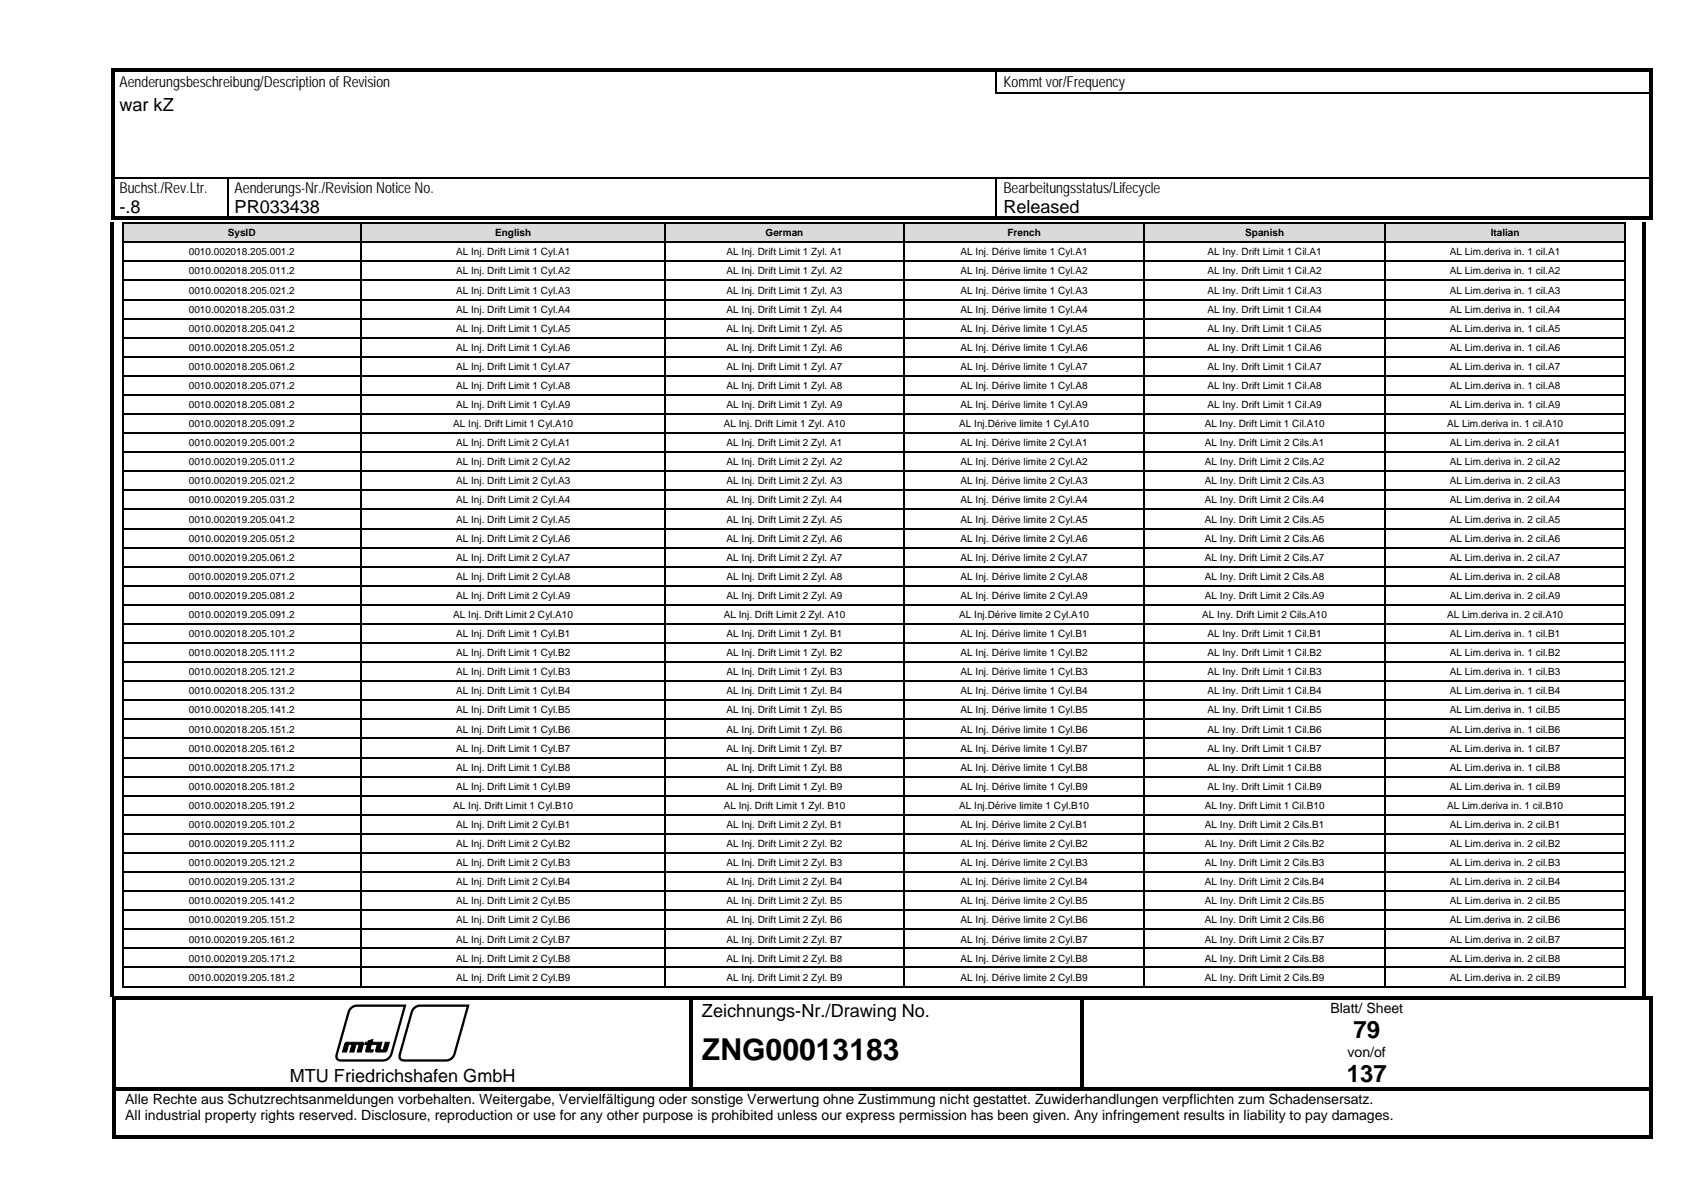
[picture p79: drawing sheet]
<svg xmlns="http://www.w3.org/2000/svg" width="297mm" height="210mm" viewBox="0 0 297 210" stroke-linecap="round" stroke-linejoin="round" font-family="sans-serif">
<defs><g id="words">
<text font-size="5.3" x="123.3" y="186.2">ZNG00013183</text>
<g font-size="4.2">
<text x="237.7" y="182.4">79</text>
<text x="236.5" y="190.1">137</text>
</g>
<g font-size="3.2">
<text x="21" y="19.5">war kZ</text>
<text x="21" y="37.4">-.8</text>
<text x="41.2" y="37.4">PR033438</text>
<text x="176.2" y="37.4">Released</text>
<text x="123.3" y="178.5">Zeichnungs-Nr./Drawing No.</text>
<text x="50.9" y="190">MTU Friedrichshafen GmbH</text>
</g>
<g font-size="2.6">
<text x="21" y="15.3">Aenderungsbeschreibung/Descriptionof Revision</text>
<text x="176.2" y="15.3">Kommt vor/Frequency</text>
<text x="21" y="33.9">Buchst./Rev.Ltr.</text>
<text x="41.2" y="33.9">Aenderungs-Nr./RevisionNotice No.</text>
<text x="176.2" y="33.9">Bearbeitungsstatus/Lifecycle</text>
</g>
<g font-size="2.5">
<text x="233.7" y="177.8">Blatt/ Sheet</text>
<text x="236.7" y="185.5">von/of</text>
<text x="22" y="193.8">Alle Rechte aus Schutzrechtsanmeldungen vorbehalten. Weitergabe, Vervielfältigung oder sonstige Verwertung ohne Zustimmung nicht gestattet. Zuwiderhandlungen verpflichten zum Schadensersatz.</text>
<text x="22" y="196.6">All industrial property rights reserved. Disclosure, reproduction or use for any other purpose is prohibited unless our express permission has been given. Any infringement results in liability to pay damages.</text>
</g>
<g font-size="1.8">
<text x="40" y="41.5">SysID</text>
<text x="87" y="41.5">English</text>
<text x="134.5" y="41.5">German</text>
<text x="177" y="41.5">French</text>
<text x="218.7" y="41.5">Spanish</text>
<text x="261.8" y="41.5">Italian</text>
<text x="33.2" y="44.9">0010.002018.205.001.2</text>
<text x="80.1" y="44.9">AL Inj. Drift Limit 1 Cyl.A1</text>
<text x="127.6" y="44.9">AL Inj. Drift Limit 1 Zyl. A1</text>
<text x="168.7" y="44.9">AL Inj. Dérive limite 1 Cyl.A1</text>
<text x="212.1" y="44.9">AL Iny. Drift Limit 1 Cil.A1</text>
<text x="254.7" y="44.9">AL Lim.deriva in. 1 cil.A1</text>
<text x="33.2" y="48.2">0010.002018.205.011.2</text>
<text x="33.2" y="51.6">0010.002018.205.021.2</text>
<text x="80.1" y="48.2">AL Inj. Drift Limit 1 Cyl.A2</text>
<text x="80.1" y="51.6">AL Inj. Drift Limit 1 Cyl.A3</text>
<text x="127.6" y="48.2">AL Inj. Drift Limit 1 Zyl. A2</text>
<text x="127.6" y="51.6">AL Inj. Drift Limit 1 Zyl. A3</text>
<text x="168.7" y="48.2">AL Inj. Dérive limite 1 Cyl.A2</text>
<text x="168.7" y="51.6">AL Inj. Dérive limite 1 Cyl.A3</text>
<text x="212.1" y="48.2">AL Iny. Drift Limit 1 Cil.A2</text>
<text x="212.1" y="51.6">AL Iny. Drift Limit 1 Cil.A3</text>
<text x="254.7" y="48.2">AL Lim.deriva in. 1 cil.A2</text>
<text x="254.7" y="51.6">AL Lim.deriva in. 1 cil.A3</text>
<text x="33.2" y="54.9">0010.002018.205.031.2</text>
<text x="33.2" y="58.3">0010.002018.205.041.2</text>
<text x="80.1" y="54.9">AL Inj. Drift Limit 1 Cyl.A4</text>
<text x="80.1" y="58.3">AL Inj. Drift Limit 1 Cyl.A5</text>
<text x="127.6" y="54.9">AL Inj. Drift Limit 1 Zyl. A4</text>
<text x="127.6" y="58.3">AL Inj. Drift Limit 1 Zyl. A5</text>
<text x="168.7" y="54.9">AL Inj. Dérive limite 1 Cyl.A4</text>
<text x="168.7" y="58.3">AL Inj. Dérive limite 1 Cyl.A5</text>
<text x="212.1" y="54.9">AL Iny. Drift Limit 1 Cil.A4</text>
<text x="212.1" y="58.3">AL Iny. Drift Limit 1 Cil.A5</text>
<text x="254.7" y="54.9">AL Lim.deriva in. 1 cil.A4</text>
<text x="254.7" y="58.3">AL Lim.deriva in. 1 cil.A5</text>
<text x="33.2" y="61.6">0010.002018.205.051.2</text>
<text x="33.2" y="65">0010.002018.205.061.2</text>
<text x="80.1" y="61.6">AL Inj. Drift Limit 1 Cyl.A6</text>
<text x="80.1" y="65">AL Inj. Drift Limit 1 Cyl.A7</text>
<text x="127.6" y="61.6">AL Inj. Drift Limit 1 Zyl. A6</text>
<text x="127.6" y="65">AL Inj. Drift Limit 1 Zyl. A7</text>
<text x="168.7" y="61.6">AL Inj. Dérive limite 1 Cyl.A6</text>
<text x="168.7" y="65">AL Inj. Dérive limite 1 Cyl.A7</text>
<text x="212.1" y="61.6">AL Iny. Drift Limit 1 Cil.A6</text>
<text x="212.1" y="65">AL Iny. Drift Limit 1 Cil.A7</text>
<text x="254.7" y="61.6">AL Lim.deriva in. 1 cil.A6</text>
<text x="254.7" y="65">AL Lim.deriva in. 1 cil.A7</text>
<text x="33.2" y="68.3">0010.002018.205.071.2</text>
<text x="33.2" y="71.7">0010.002018.205.081.2</text>
<text x="80.1" y="68.3">AL Inj. Drift Limit 1 Cyl.A8</text>
<text x="80.1" y="71.7">AL Inj. Drift Limit 1 Cyl.A9</text>
<text x="127.6" y="68.3">AL Inj. Drift Limit 1 Zyl. A8</text>
<text x="127.6" y="71.7">AL Inj. Drift Limit 1 Zyl. A9</text>
<text x="168.7" y="68.3">AL Inj. Dérive limite 1 Cyl.A8</text>
<text x="168.7" y="71.7">AL Inj. Dérive limite 1 Cyl.A9</text>
<text x="212.1" y="68.3">AL Iny. Drift Limit 1 Cil.A8</text>
<text x="212.1" y="71.7">AL Iny. Drift Limit 1 Cil.A9</text>
<text x="254.7" y="68.3">AL Lim.deriva in. 1 cil.A8</text>
<text x="254.7" y="71.7">AL Lim.deriva in. 1 cil.A9</text>
<text x="33.2" y="75">0010.002018.205.091.2</text>
<text x="79.6" y="75">AL Inj. Drift Limit 1 Cyl.A10</text>
<text x="127.1" y="75">AL Inj. Drift Limit 1 Zyl. A10</text>
<text x="168.5" y="75">AL Inj.Dérive limite 1 Cyl.A10</text>
<text x="211.6" y="75">AL Iny. Drift Limit 1 Cil.A10</text>
<text x="254.2" y="75">AL Lim.deriva in. 1 cil.A10</text>
<text x="33.2" y="78.4">0010.002019.205.001.2</text>
<text x="33.2" y="81.7">0010.002019.205.011.2</text>
<text x="80.1" y="78.4">AL Inj. Drift Limit 2 Cyl.A1</text>
<text x="80.1" y="81.7">AL Inj. Drift Limit 2 Cyl.A2</text>
<text x="127.6" y="78.4">AL Inj. Drift Limit 2 Zyl. A1</text>
<text x="127.6" y="81.7">AL Inj. Drift Limit 2 Zyl. A2</text>
<text x="168.7" y="78.4">AL Inj. Dérive limite 2 Cyl.A1</text>
<text x="168.7" y="81.7">AL Inj. Dérive limite 2 Cyl.A2</text>
<text x="211.6" y="78.4">AL Iny. Drift Limit 2 Cils.A1</text>
<text x="211.6" y="81.7">AL Iny. Drift Limit 2 Cils.A2</text>
<text x="254.7" y="78.4">AL Lim.deriva in. 2 cil.A1</text>
<text x="254.7" y="81.7">AL Lim.deriva in. 2 cil.A2</text>
<text x="33.2" y="85.1">0010.002019.205.021.2</text>
<text x="33.2" y="88.4">0010.002019.205.031.2</text>
<text x="80.1" y="85.1">AL Inj. Drift Limit 2 Cyl.A3</text>
<text x="80.1" y="88.4">AL Inj. Drift Limit 2 Cyl.A4</text>
<text x="127.6" y="85.1">AL Inj. Drift Limit 2 Zyl. A3</text>
<text x="127.6" y="88.4">AL Inj. Drift Limit 2 Zyl. A4</text>
<text x="168.7" y="85.1">AL Inj. Dérive limite 2 Cyl.A3</text>
<text x="168.7" y="88.4">AL Inj. Dérive limite 2 Cyl.A4</text>
<text x="211.6" y="85.1">AL Iny. Drift Limit 2 Cils.A3</text>
<text x="211.6" y="88.4">AL Iny. Drift Limit 2 Cils.A4</text>
<text x="254.7" y="85.1">AL Lim.deriva in. 2 cil.A3</text>
<text x="254.7" y="88.4">AL Lim.deriva in. 2 cil.A4</text>
<text x="33.2" y="91.8">0010.002019.205.041.2</text>
<text x="33.2" y="95.1">0010.002019.205.051.2</text>
<text x="80.1" y="91.8">AL Inj. Drift Limit 2 Cyl.A5</text>
<text x="80.1" y="95.1">AL Inj. Drift Limit 2 Cyl.A6</text>
<text x="127.6" y="91.8">AL Inj. Drift Limit 2 Zyl. A5</text>
<text x="127.6" y="95.1">AL Inj. Drift Limit 2 Zyl. A6</text>
<text x="168.7" y="91.8">AL Inj. Dérive limite 2 Cyl.A5</text>
<text x="168.7" y="95.1">AL Inj. Dérive limite 2 Cyl.A6</text>
<text x="211.6" y="91.8">AL Iny. Drift Limit 2 Cils.A5</text>
<text x="211.6" y="95.1">AL Iny. Drift Limit 2 Cils.A6</text>
<text x="254.7" y="91.8">AL Lim.deriva in. 2 cil.A5</text>
<text x="254.7" y="95.1">AL Lim.deriva in. 2 cil.A6</text>
<text x="33.2" y="98.5">0010.002019.205.061.2</text>
<text x="33.2" y="101.8">0010.002019.205.071.2</text>
<text x="80.1" y="98.5">AL Inj. Drift Limit 2 Cyl.A7</text>
<text x="80.1" y="101.8">AL Inj. Drift Limit 2 Cyl.A8</text>
<text x="127.6" y="98.5">AL Inj. Drift Limit 2 Zyl. A7</text>
<text x="127.6" y="101.8">AL Inj. Drift Limit 2 Zyl. A8</text>
<text x="168.7" y="98.5">AL Inj. Dérive limite 2 Cyl.A7</text>
<text x="168.7" y="101.8">AL Inj. Dérive limite 2 Cyl.A8</text>
<text x="211.6" y="98.5">AL Iny. Drift Limit 2 Cils.A7</text>
<text x="211.6" y="101.8">AL Iny. Drift Limit 2 Cils.A8</text>
<text x="254.7" y="98.5">AL Lim.deriva in. 2 cil.A7</text>
<text x="254.7" y="101.8">AL Lim.deriva in. 2 cil.A8</text>
<text x="33.2" y="105.2">0010.002019.205.081.2</text>
<text x="80.1" y="105.2">AL Inj. Drift Limit 2 Cyl.A9</text>
<text x="127.6" y="105.2">AL Inj. Drift Limit 2 Zyl. A9</text>
<text x="168.7" y="105.2">AL Inj. Dérive limite 2 Cyl.A9</text>
<text x="211.6" y="105.2">AL Iny. Drift Limit 2 Cils.A9</text>
<text x="254.7" y="105.2">AL Lim.deriva in. 2 cil.A9</text>
<text x="33.2" y="108.5">0010.002019.205.091.2</text>
<text x="33.2" y="111.9">0010.002018.205.101.2</text>
<text x="79.6" y="108.5">AL Inj. Drift Limit 2 Cyl.A10</text>
<text x="80.1" y="111.9">AL Inj. Drift Limit 1 Cyl.B1</text>
<text x="127.1" y="108.5">AL Inj. Drift Limit 2 Zyl. A10</text>
<text x="127.6" y="111.9">AL Inj. Drift Limit 1 Zyl. B1</text>
<text x="168.5" y="108.5">AL Inj.Dérive limite 2 Cyl.A10</text>
<text x="168.7" y="111.9">AL Inj. Dérive limite 1 Cyl.B1</text>
<text x="211.2" y="108.5">AL Iny. Drift Limit 2 Cils.A10</text>
<text x="212.1" y="111.9">AL Iny. Drift Limit 1 Cil.B1</text>
<text x="254.2" y="108.5">AL Lim.deriva in. 2 cil.A10</text>
<text x="254.7" y="111.9">AL Lim.deriva in. 1 cil.B1</text>
<text x="33.2" y="115.2">0010.002018.205.111.2</text>
<text x="33.2" y="118.6">0010.002018.205.121.2</text>
<text x="80.1" y="115.2">AL Inj. Drift Limit 1 Cyl.B2</text>
<text x="80.1" y="118.6">AL Inj. Drift Limit 1 Cyl.B3</text>
<text x="127.6" y="115.2">AL Inj. Drift Limit 1 Zyl. B2</text>
<text x="127.6" y="118.6">AL Inj. Drift Limit 1 Zyl. B3</text>
<text x="168.7" y="115.2">AL Inj. Dérive limite 1 Cyl.B2</text>
<text x="168.7" y="118.6">AL Inj. Dérive limite 1 Cyl.B3</text>
<text x="212.1" y="115.2">AL Iny. Drift Limit 1 Cil.B2</text>
<text x="212.1" y="118.6">AL Iny. Drift Limit 1 Cil.B3</text>
<text x="254.7" y="115.2">AL Lim.deriva in. 1 cil.B2</text>
<text x="254.7" y="118.6">AL Lim.deriva in. 1 cil.B3</text>
<text x="33.2" y="121.9">0010.002018.205.131.2</text>
<text x="33.2" y="125.3">0010.002018.205.141.2</text>
<text x="80.1" y="121.9">AL Inj. Drift Limit 1 Cyl.B4</text>
<text x="80.1" y="125.3">AL Inj. Drift Limit 1 Cyl.B5</text>
<text x="127.6" y="121.9">AL Inj. Drift Limit 1 Zyl. B4</text>
<text x="127.6" y="125.3">AL Inj. Drift Limit 1 Zyl. B5</text>
<text x="168.7" y="121.9">AL Inj. Dérive limite 1 Cyl.B4</text>
<text x="168.7" y="125.3">AL Inj. Dérive limite 1 Cyl.B5</text>
<text x="212.1" y="121.9">AL Iny. Drift Limit 1 Cil.B4</text>
<text x="212.1" y="125.3">AL Iny. Drift Limit 1 Cil.B5</text>
<text x="254.7" y="121.9">AL Lim.deriva in. 1 cil.B4</text>
<text x="254.7" y="125.3">AL Lim.deriva in. 1 cil.B5</text>
<text x="33.2" y="128.6">0010.002018.205.151.2</text>
<text x="33.2" y="132">0010.002018.205.161.2</text>
<text x="80.1" y="128.6">AL Inj. Drift Limit 1 Cyl.B6</text>
<text x="80.1" y="132">AL Inj. Drift Limit 1 Cyl.B7</text>
<text x="127.6" y="128.6">AL Inj. Drift Limit 1 Zyl. B6</text>
<text x="127.6" y="132">AL Inj. Drift Limit 1 Zyl. B7</text>
<text x="168.7" y="128.6">AL Inj. Dérive limite 1 Cyl.B6</text>
<text x="168.7" y="132">AL Inj. Dérive limite 1 Cyl.B7</text>
<text x="212.1" y="128.6">AL Iny. Drift Limit 1 Cil.B6</text>
<text x="212.1" y="132">AL Iny. Drift Limit 1 Cil.B7</text>
<text x="254.7" y="128.6">AL Lim.deriva in. 1 cil.B6</text>
<text x="254.7" y="132">AL Lim.deriva in. 1 cil.B7</text>
<text x="33.2" y="135.3">0010.002018.205.171.2</text>
<text x="80.1" y="135.3">AL Inj. Drift Limit 1 Cyl.B8</text>
<text x="127.6" y="135.3">AL Inj. Drift Limit 1 Zyl. B8</text>
<text x="168.7" y="135.3">AL Inj. Dérive limite 1 Cyl.B8</text>
<text x="212.1" y="135.3">AL Iny. Drift Limit 1 Cil.B8</text>
<text x="254.7" y="135.3">AL Lim.deriva in. 1 cil.B8</text>
<text x="33.2" y="138.7">0010.002018.205.181.2</text>
<text x="33.2" y="142">0010.002018.205.191.2</text>
<text x="79.6" y="142">AL Inj. Drift Limit 1 Cyl.B10</text>
<text x="80.1" y="138.7">AL Inj. Drift Limit 1 Cyl.B9</text>
<text x="127.1" y="142">AL Inj. Drift Limit 1 Zyl. B10</text>
<text x="127.6" y="138.7">AL Inj. Drift Limit 1 Zyl. B9</text>
<text x="168.5" y="142">AL Inj.Dérive limite 1 Cyl.B10</text>
<text x="168.7" y="138.7">AL Inj. Dérive limite 1 Cyl.B9</text>
<text x="211.6" y="142">AL Iny. Drift Limit 1 Cil.B10</text>
<text x="212.1" y="138.7">AL Iny. Drift Limit 1 Cil.B9</text>
<text x="254.2" y="142">AL Lim.deriva in. 1 cil.B10</text>
<text x="254.7" y="138.7">AL Lim.deriva in. 1 cil.B9</text>
<text x="33.2" y="145.4">0010.002019.205.101.2</text>
<text x="33.2" y="148.7">0010.002019.205.111.2</text>
<text x="80.1" y="145.4">AL Inj. Drift Limit 2 Cyl.B1</text>
<text x="80.1" y="148.7">AL Inj. Drift Limit 2 Cyl.B2</text>
<text x="127.6" y="145.4">AL Inj. Drift Limit 2 Zyl. B1</text>
<text x="127.6" y="148.7">AL Inj. Drift Limit 2 Zyl. B2</text>
<text x="168.7" y="145.4">AL Inj. Dérive limite 2 Cyl.B1</text>
<text x="168.7" y="148.7">AL Inj. Dérive limite 2 Cyl.B2</text>
<text x="211.6" y="145.4">AL Iny. Drift Limit 2 Cils.B1</text>
<text x="211.6" y="148.7">AL Iny. Drift Limit 2 Cils.B2</text>
<text x="254.7" y="145.4">AL Lim.deriva in. 2 cil.B1</text>
<text x="254.7" y="148.7">AL Lim.deriva in. 2 cil.B2</text>
<text x="33.2" y="152.1">0010.002019.205.121.2</text>
<text x="33.2" y="155.4">0010.002019.205.131.2</text>
<text x="80.1" y="152.1">AL Inj. Drift Limit 2 Cyl.B3</text>
<text x="80.1" y="155.4">AL Inj. Drift Limit 2 Cyl.B4</text>
<text x="127.6" y="152.1">AL Inj. Drift Limit 2 Zyl. B3</text>
<text x="127.6" y="155.4">AL Inj. Drift Limit 2 Zyl. B4</text>
<text x="168.7" y="155.4">AL Inj. Dérive limite 2 Cyl.B4</text>
<text x="168.7" y="152.1">AL Inj. Dérive limite 2 Cyl.B3</text>
<text x="211.6" y="155.4">AL Iny. Drift Limit 2 Cils.B4</text>
<text x="211.6" y="152.1">AL Iny. Drift Limit 2 Cils.B3</text>
<text x="254.7" y="155.4">AL Lim.deriva in. 2 cil.B4</text>
<text x="254.7" y="152.1">AL Lim.deriva in. 2 cil.B3</text>
<text x="33.2" y="158.8">0010.002019.205.141.2</text>
<text x="80.1" y="158.8">AL Inj. Drift Limit 2 Cyl.B5</text>
<text x="127.6" y="158.8">AL Inj. Drift Limit 2 Zyl. B5</text>
<text x="168.7" y="158.8">AL Inj. Dérive limite 2 Cyl.B5</text>
<text x="211.6" y="158.8">AL Iny. Drift Limit 2 Cils.B5</text>
<text x="254.7" y="158.8">AL Lim.deriva in. 2 cil.B5</text>
<text x="33.2" y="162.2">0010.002019.205.151.2</text>
<text x="33.2" y="165.5">0010.002019.205.161.2</text>
<text x="80.1" y="162.2">AL Inj. Drift Limit 2 Cyl.B6</text>
<text x="80.1" y="165.5">AL Inj. Drift Limit 2 Cyl.B7</text>
<text x="127.6" y="162.2">AL Inj. Drift Limit 2 Zyl. B6</text>
<text x="127.6" y="165.5">AL Inj. Drift Limit 2 Zyl. B7</text>
<text x="168.7" y="162.2">AL Inj. Dérive limite 2 Cyl.B6</text>
<text x="168.7" y="165.5">AL Inj. Dérive limite 2 Cyl.B7</text>
<text x="211.6" y="162.2">AL Iny. Drift Limit 2 Cils.B6</text>
<text x="211.6" y="165.5">AL Iny. Drift Limit 2 Cils.B7</text>
<text x="254.7" y="162.2">AL Lim.deriva in. 2 cil.B6</text>
<text x="254.7" y="165.5">AL Lim.deriva in. 2 cil.B7</text>
<text x="33.2" y="168.8">0010.002019.205.171.2</text>
<text x="33.2" y="172.2">0010.002019.205.181.2</text>
<text x="80.1" y="168.8">AL Inj. Drift Limit 2 Cyl.B8</text>
<text x="80.1" y="172.2">AL Inj. Drift Limit 2 Cyl.B9</text>
<text x="127.6" y="168.8">AL Inj. Drift Limit 2 Zyl. B8</text>
<text x="127.6" y="172.2">AL Inj. Drift Limit 2 Zyl. B9</text>
<text x="168.7" y="168.8">AL Inj. Dérive limite 2 Cyl.B8</text>
<text x="168.7" y="172.2">AL Inj. Dérive limite 2 Cyl.B9</text>
<text x="211.6" y="168.8">AL Iny. Drift Limit 2 Cils.B8</text>
<text x="211.6" y="172.2">AL Iny. Drift Limit 2 Cils.B9</text>
<text x="254.7" y="168.8">AL Lim.deriva in. 2 cil.B8</text>
<text x="254.7" y="172.2">AL Lim.deriva in. 2 cil.B9</text>
</g>
</g></defs>
<g fill="#000">
<path d="M19.5 12h.6v.5h-.6z" fill-rule="evenodd"/>
<path d="M19.5 12h.6v.5h-.6z" fill-rule="evenodd"/>
<path d="M19.5 12.5h.6v3.7h-.6z" fill-rule="evenodd"/>
<path d="M19.5 16.2h.6v.3h-.6z" fill-rule="evenodd"/>
<path d="M20.1 12h154.8v.5h-154.8z" fill-rule="evenodd"/>
<path d="M174.9 12h.5v.5h-.5z" fill-rule="evenodd"/>
<path d="M175.4 12h24.6v.5h-24.6z" fill-rule="evenodd"/>
<path d="M200 12h.6v.5h-.6z" fill-rule="evenodd"/>
<path d="M200.6 12h89.2v.5h-89.2z" fill-rule="evenodd"/>
<path d="M289.8 12h.5v.5h-.5z" fill-rule="evenodd"/>
<path d="M289.8 12h.5v.5h-.5z" fill-rule="evenodd"/>
<path d="M289.8 12.5h.5v3.7h-.5z" fill-rule="evenodd"/>
<path d="M289.8 16.2h.5v.3h-.5z" fill-rule="evenodd"/>
<path d="M19.5 16.5h.6v3.7h-.6z" fill-rule="evenodd"/>
<path d="M19.5 20.2h.6v3.6h-.6z" fill-rule="evenodd"/>
<path d="M19.5 23.8h.6v3.7h-.6z" fill-rule="evenodd"/>
<path d="M19.5 27.5h.6v3.6h-.6z" fill-rule="evenodd"/>
<path d="M19.5 31.4h.6v3h-.6z" fill-rule="evenodd"/>
<path d="M19.5 34.4h.6v3.7h-.6z" fill-rule="evenodd"/>
<path d="M19.5 38.1h.6v.5h-.6z" fill-rule="evenodd"/>
<path d="M19.5 38.1h.6v.5h-.6z" fill-rule="evenodd"/>
<path d="M20.1 38.1h19.8v.5h-19.8z" fill-rule="evenodd"/>
<path d="M39.9 38.1h.5v.5h-.5z" fill-rule="evenodd"/>
<path d="M40.4 38.1h134.5v.5h-134.5z" fill-rule="evenodd"/>
<path d="M174.9 38.1h.5v.5h-.5z" fill-rule="evenodd"/>
<path d="M175.4 38.1h114.4v.5h-114.4z" fill-rule="evenodd"/>
<path d="M289.8 16.5h.5v3.7h-.5z" fill-rule="evenodd"/>
<path d="M289.8 20.2h.5v3.6h-.5z" fill-rule="evenodd"/>
<path d="M289.8 23.8h.5v3.7h-.5z" fill-rule="evenodd"/>
<path d="M289.8 27.5h.5v3.6h-.5z" fill-rule="evenodd"/>
<path d="M289.8 31.4h.5v3h-.5z" fill-rule="evenodd"/>
<path d="M289.8 34.4h.5v3.7h-.5z" fill-rule="evenodd"/>
<path d="M289.8 38.1h.5v.5h-.5z" fill-rule="evenodd"/>
<path d="M289.8 38.1h.5v.5h-.5z" fill-rule="evenodd"/>
<path d="M19.8 175h.5v.5h-.5z" fill-rule="evenodd"/>
<path d="M19.8 175h.5v.5h-.5z" fill-rule="evenodd"/>
<path d="M20.3 175h100.8v.5h-100.8z" fill-rule="evenodd"/>
<path d="M121.1 175h.5v.5h-.5z" fill-rule="evenodd"/>
<path d="M121.6 175h68.2v.5h-68.2z" fill-rule="evenodd"/>
<path d="M189.8 175h.6v.5h-.6z" fill-rule="evenodd"/>
<path d="M190.4 175h99.4v.5h-99.4z" fill-rule="evenodd"/>
<path d="M289.8 175h.5v.5h-.5z" fill-rule="evenodd"/>
<path d="M289.8 175h.5v.5h-.5z" fill-rule="evenodd"/>
<path d="M19.8 175.5h.5v15.4h-.5z" fill-rule="evenodd"/>
<path d="M19.8 190.9h.5v.6h-.5z" fill-rule="evenodd"/>
<path d="M19.8 191.5h.5v8h-.5z" fill-rule="evenodd"/>
<path d="M20.3 190.9h100.8v.6h-100.8z" fill-rule="evenodd"/>
<path d="M121.1 175.5h.5v15.4h-.5z" fill-rule="evenodd"/>
<path d="M121.1 190.9h.5v.6h-.5z" fill-rule="evenodd"/>
<path d="M121.6 190.9h68.2v.6h-68.2z" fill-rule="evenodd"/>
<path d="M189.8 175.5h.6v15.4h-.6z" fill-rule="evenodd"/>
<path d="M189.8 190.9h.6v.6h-.6z" fill-rule="evenodd"/>
<path d="M190.4 190.9h99.4v.6h-99.4z" fill-rule="evenodd"/>
<path d="M289.8 175.5h.5v15.4h-.5z" fill-rule="evenodd"/>
<path d="M289.8 190.9h.5v.6h-.5z" fill-rule="evenodd"/>
<path d="M289.8 191.5h.5v8h-.5z" fill-rule="evenodd"/>
<path d="M19.8 199.5h.5v.5h-.5z" fill-rule="evenodd"/>
<path d="M19.8 199.5h.5v.5h-.5z" fill-rule="evenodd"/>
<path d="M20.3 199.5h269.5v.5h-269.5z" fill-rule="evenodd"/>
<path d="M289.8 199.5h.5v.5h-.5z" fill-rule="evenodd"/>
<path d="M289.8 199.5h.5v.5h-.5z" fill-rule="evenodd"/>
</g>
<path d="M175 12.5v3.7M20.1 31.3h19.8M40 31.4v6.7M40.1 31.3h134.8M175 31.4v6.7M175.2 31.3h114.6" fill="none" stroke="#000" stroke-width=".25"/>
<path d="M174.9 16.3h25.1M200.4 16.3h89.4" fill="none" stroke="#000" stroke-width=".34"/>
<g fill="#000">
<path d="M200 16.2h.4v.3h-.4zM19.5 31.1h.6v.3h-.6zM39.9 31.4h.2zM39.9 31.1h.2v.3h-.2zM174.9 31.4h.3zM174.9 31.1h.3v.3h-.3zM289.8 31.1h.5v.3h-.5zM60.6 183.2l.3-.2h2.2a.47 .47 0 0 1 .6 .1 .47 .47 0 0 1 .1 .6l-.4 1h-.7l.4-1.3h-.6l-.3 1.3h-.8l.4-1.3h-.6l-.3 1.3h-.8zM64.2 183h.4l.1-.2 .8-.3-.2 .5h1.8l-.4 1.4h.6l.4-1.4h.7l-.1 .4a1.4 1.4 0 0 1-.7 1.3h-1a.44 .44 0 0 1-.6-.3l.3-1h-1.1l-.2 1h.6l-.1 .3h-.5a.51 .51 0 0 1-.8-.3l.3-1h-.4z"/>
<path d="M61.5 176.9l.6-.4 .6-.1h8.7l-2.4 8.6a2.24 2.24 0 0 1-2.7 1.4h-6.4a1.06 1.06 0 0 1-1-.6 1.06 1.06 0 0 1 .2-1.1l1.9-6.9zM61.8 177.2l-.4 .7-2 7.2a.69 .69 0 0 0 .1 .8 .69 .69 0 0 0 .8 .1h6.9a1.38 1.38 0 0 0 1.4-1.1l2.3-8.1h-8.2z"/>
<path d="M72.6 176.9l.6-.4 .6-.1h8.7l-2.5 8.6a2.21 2.21 0 0 1-2.6 1.4h-6.4a1.06 1.06 0 0 1-1-.6 1.06 1.06 0 0 1 .1-1.1l2-7.1zM72.9 177.2l-.4 .7-2 7.2a.69 .69 0 0 0 .1 .8 .69 .69 0 0 0 .8 .1h6.9a1.38 1.38 0 0 0 1.4-1.1l2.2-8.1h-8.1z"/>
</g>
<path d="M60.6 183.2l.3-.2h2.2a.47 .47 0 0 1 .6 .1 .47 .47 0 0 1 .1 .6l-.4 1h-.7l.4-1.3h-.6l-.3 1.3h-.8l.4-1.3h-.6l-.3 1.3h-.8zM64.2 183h.4l.1-.2 .8-.3-.2 .5h1.8l-.4 1.4h.6l.4-1.4h.7l-.1 .4a1.4 1.4 0 0 1-.7 1.3h-1a.44 .44 0 0 1-.6-.3l.3-1h-1.1l-.2 1h.6l-.1 .3h-.5a.51 .51 0 0 1-.8-.3l.3-1h-.4z" fill="none" stroke="#000" stroke-width=".18"/>
<g fill="#dadada">
<path d="M21.7 39.4h41.6v3h-41.6z" fill-rule="evenodd"/>
<path d="M22.8 39.9h39.4v2h-39.4z" fill-rule="evenodd"/>
<path d="M63.6 39.4h53.1v3h-53.1z" fill-rule="evenodd"/>
<path d="M64.7 39.9h50.9v2h-50.9z" fill-rule="evenodd"/>
<path d="M117 39.4h41.6v3h-41.6z" fill-rule="evenodd"/>
<path d="M118.1 39.9h39.5v2h-39.5z" fill-rule="evenodd"/>
<path d="M158.8 39.4h42v3h-42z" fill-rule="evenodd"/>
<path d="M160 39.9h39.8v2h-39.8z" fill-rule="evenodd"/>
<path d="M201 39.4h42.1v3h-42.1z" fill-rule="evenodd"/>
<path d="M202.2 39.9h39.8v2h-39.8z" fill-rule="evenodd"/>
<path d="M243.3 39.4h42v3h-42z" fill-rule="evenodd"/>
<path d="M244.5 39.9h39.7v2h-39.7z" fill-rule="evenodd"/>
</g>
<g fill="#000">
<path d="M21.4 39h.3v.4h-.3zM21.4 39h.3v.3h-.3zM63.3 39.3l.3 .1zM63.3 39h.3v.3h-.3zM116.7 39.3l.3 .1zM116.7 39h.3v.3h-.3zM158.6 39.3l.4 .1zM158.6 39h.4v.3h-.4zM200.9 39.3l.3 .1zM200.9 39h.3v.3h-.3zM243.1 39.3l.3 .1zM243.1 39h.3v.3h-.3z"/>
<path d="M285.3 39h.3v.4h-.3zM285.3 39h.3v.3h-.3zM21.4 42.4h.3v.3h-.3zM21.4 45.7h.3v.4h-.3zM21.4 49.1h.3v.3h-.3zM21.4 52.4h.3v.4h-.3zM21.4 55.8h.3v.3h-.3zM21.4 59.1h.3v.4h-.3zM63.3 42.4h.3v.3h-.3zM63.3 45.7h.3v.4h-.3zM63.3 49.1h.3v.3h-.3zM63.3 52.4h.3v.4h-.3z"/>
<path d="M63.3 55.8h.3v.3h-.3zM63.3 59.1h.3v.4h-.3zM116.7 42.4h.3v.3h-.3zM116.7 45.7h.3v.4h-.3zM116.7 49.1h.3v.3h-.3zM116.7 52.4h.3v.4h-.3zM116.7 55.8h.3v.3h-.3zM116.7 59.1h.3v.4h-.3zM158.6 42.4h.4v.3h-.4zM158.6 45.7h.4v.4h-.4zM158.6 49.1h.4v.3h-.4zM158.6 52.4h.4v.4h-.4z"/>
<path d="M158.6 55.8h.4v.3h-.4zM158.6 59.1h.4v.4h-.4zM200.9 42.4h.3v.3h-.3zM200.9 45.7h.3v.4h-.3zM200.9 49.1h.3v.3h-.3zM200.9 52.4h.3v.4h-.3zM200.9 55.8h.3v.3h-.3zM200.9 59.1h.3v.4h-.3zM243.1 42.4h.3v.3h-.3zM243.1 45.7h.3v.4h-.3zM243.1 49.1h.3v.3h-.3zM243.1 52.4h.3v.4h-.3z"/>
<path d="M243.1 55.8h.3v.3h-.3zM243.1 59.1h.3v.4h-.3zM285.3 42.4h.3v.3h-.3zM285.3 45.7h.3v.4h-.3zM285.3 49.1h.3v.3h-.3zM285.3 52.4h.3v.4h-.3zM285.3 55.8h.3v.3h-.3zM285.3 59.1h.3v.4h-.3zM21.4 62.5h.3v.3h-.3zM21.4 65.8h.3v.4h-.3zM21.4 69.2h.3v.3h-.3zM21.4 72.5h.3v.4h-.3z"/>
<path d="M21.4 75.9h.3v.3h-.3zM21.4 79.2h.3v.4h-.3zM63.3 62.5h.3v.3h-.3zM63.3 65.8h.3v.4h-.3zM63.3 69.2h.3v.3h-.3zM63.3 72.5h.3v.4h-.3zM63.3 75.9h.3v.3h-.3zM63.3 79.2h.3v.4h-.3zM116.7 62.5h.3v.3h-.3zM116.7 65.8h.3v.4h-.3zM116.7 69.2h.3v.3h-.3zM116.7 72.5h.3v.4h-.3z"/>
<path d="M116.7 75.9h.3v.3h-.3zM116.7 79.2h.3v.4h-.3zM158.6 62.5h.4v.3h-.4zM158.6 65.8h.4v.4h-.4zM158.6 69.2h.4v.3h-.4zM158.6 72.5h.4v.4h-.4zM158.6 75.9h.4v.3h-.4zM158.6 79.2h.4v.4h-.4zM200.9 62.5h.3v.3h-.3zM200.9 65.8h.3v.4h-.3zM200.9 69.2h.3v.3h-.3zM200.9 72.5h.3v.4h-.3z"/>
<path d="M200.9 75.9h.3v.3h-.3zM200.9 79.2h.3v.4h-.3zM243.1 62.5h.3v.3h-.3zM243.1 65.8h.3v.4h-.3zM243.1 69.2h.3v.3h-.3zM243.1 72.5h.3v.4h-.3zM243.1 75.9h.3v.3h-.3zM243.1 79.2h.3v.4h-.3zM285.3 62.5h.3v.3h-.3zM285.3 65.8h.3v.4h-.3zM285.3 69.2h.3v.3h-.3zM285.3 72.5h.3v.4h-.3z"/>
<path d="M285.3 75.9h.3v.3h-.3zM285.3 79.2h.3v.4h-.3zM21.4 82.6h.3v.4h-.3zM21.4 85.9h.3v.4h-.3zM21.4 89.3h.3v.3h-.3zM21.4 92.6h.3v.4h-.3zM21.4 96h.3v.4h-.3zM21.4 99.3h.3v.4h-.3zM63.3 82.6h.3v.4h-.3zM63.3 85.9h.3v.4h-.3zM63.3 89.3h.3v.3h-.3zM63.3 92.6h.3v.4h-.3z"/>
<path d="M63.3 96h.3v.4h-.3zM63.3 99.3h.3v.4h-.3zM116.7 82.6h.3v.4h-.3zM116.7 85.9h.3v.4h-.3zM116.7 89.3h.3v.3h-.3zM116.7 92.6h.3v.4h-.3zM116.7 96h.3v.4h-.3zM116.7 99.3h.3v.4h-.3zM158.6 82.6h.4v.4h-.4zM158.6 85.9h.4v.4h-.4zM158.6 89.3h.4v.3h-.4zM158.6 92.6h.4v.4h-.4z"/>
<path d="M158.6 96h.4v.4h-.4zM158.6 99.3h.4v.4h-.4zM200.9 82.6h.3v.4h-.3zM200.9 85.9h.3v.4h-.3zM200.9 89.3h.3v.3h-.3zM200.9 92.6h.3v.4h-.3zM200.9 96h.3v.4h-.3zM200.9 99.3h.3v.4h-.3zM243.1 82.6h.3v.4h-.3zM243.1 85.9h.3v.4h-.3zM243.1 89.3h.3v.3h-.3zM243.1 92.6h.3v.4h-.3z"/>
<path d="M243.1 96h.3v.4h-.3zM243.1 99.3h.3v.4h-.3zM285.3 82.6h.3v.4h-.3zM285.3 85.9h.3v.4h-.3zM285.3 89.3h.3v.3h-.3zM285.3 92.6h.3v.4h-.3zM285.3 96h.3v.4h-.3zM285.3 99.3h.3v.4h-.3zM21.4 102.7h.3v.4h-.3zM21.4 106h.3v.4h-.3zM21.4 109.4h.3v.3h-.3zM21.4 112.8h.3v.3h-.3z"/>
<path d="M21.4 116.1h.3v.4h-.3zM21.4 119.4h.3v.4h-.3zM63.3 102.7h.3v.4h-.3zM63.3 106h.3v.4h-.3zM63.3 109.4h.3v.3h-.3zM63.3 112.8h.3v.3h-.3zM63.3 116.1h.3v.4h-.3zM63.3 119.4h.3v.4h-.3zM116.7 102.7h.3v.4h-.3zM116.7 106h.3v.4h-.3zM116.7 109.4h.3v.3h-.3zM116.7 112.8h.3v.3h-.3z"/>
<path d="M116.7 116.1h.3v.4h-.3zM116.7 119.4h.3v.4h-.3zM158.6 102.7h.4v.4h-.4zM158.6 106h.4v.4h-.4zM158.6 109.4h.4v.3h-.4zM158.6 112.8h.4v.3h-.4zM158.6 116.1h.4v.4h-.4zM158.6 119.4h.4v.4h-.4zM200.9 102.7h.3v.4h-.3zM200.9 106h.3v.4h-.3zM200.9 109.4h.3v.3h-.3zM200.9 112.8h.3v.3h-.3z"/>
<path d="M200.9 116.1h.3v.4h-.3zM200.9 119.4h.3v.4h-.3zM243.1 102.7h.3v.4h-.3zM243.1 106h.3v.4h-.3zM243.1 109.4h.3v.3h-.3zM243.1 112.8h.3v.3h-.3zM243.1 116.1h.3v.4h-.3zM243.1 119.4h.3v.4h-.3zM285.3 102.7h.3v.4h-.3zM285.3 106h.3v.4h-.3zM285.3 109.4h.3v.3h-.3zM285.3 112.8h.3v.3h-.3z"/>
<path d="M285.3 116.1h.3v.4h-.3zM285.3 119.4h.3v.4h-.3zM21.4 122.8h.3v.4h-.3zM21.4 126.2h.3v.3h-.3zM21.4 129.5h.3v.4h-.3zM21.4 132.9h.3v.3h-.3zM21.4 136.2h.3v.4h-.3zM21.4 139.6h.3v.3h-.3zM63.3 122.8h.3v.4h-.3zM63.3 126.2h.3v.3h-.3zM63.3 129.5h.3v.4h-.3zM63.3 132.9h.3v.3h-.3z"/>
<path d="M63.3 136.2h.3v.4h-.3zM63.3 139.6h.3v.3h-.3zM116.7 122.8h.3v.4h-.3zM116.7 126.2h.3v.3h-.3zM116.7 129.5h.3v.4h-.3zM116.7 132.9h.3v.3h-.3zM116.7 136.2h.3v.4h-.3zM116.7 139.6h.3v.3h-.3zM158.6 122.8h.4v.4h-.4zM158.6 126.2h.4v.3h-.4zM158.6 129.5h.4v.4h-.4zM158.6 132.9h.4v.3h-.4z"/>
<path d="M158.6 136.2h.4v.4h-.4zM158.6 139.6h.4v.3h-.4zM200.9 122.8h.3v.4h-.3zM200.9 126.2h.3v.3h-.3zM200.9 129.5h.3v.4h-.3zM200.9 132.9h.3v.3h-.3zM200.9 136.2h.3v.4h-.3zM200.9 139.6h.3v.3h-.3zM243.1 122.8h.3v.4h-.3zM243.1 126.2h.3v.3h-.3zM243.1 129.5h.3v.4h-.3zM243.1 132.9h.3v.3h-.3z"/>
<path d="M243.1 136.2h.3v.4h-.3zM243.1 139.6h.3v.3h-.3zM285.3 122.8h.3v.4h-.3zM285.3 126.2h.3v.3h-.3zM285.3 129.5h.3v.4h-.3zM285.3 132.9h.3v.3h-.3zM285.3 136.2h.3v.4h-.3zM285.3 139.6h.3v.3h-.3zM21.4 142.9h.3v.4h-.3zM21.4 146.3h.3v.3h-.3zM21.4 149.6h.3v.4h-.3zM21.4 153h.3v.3h-.3z"/>
<path d="M21.4 156.3h.3v.4h-.3zM63.3 142.9h.3v.4h-.3zM63.3 146.3h.3v.3h-.3zM63.3 149.6h.3v.4h-.3zM63.3 153h.3v.3h-.3zM63.3 156.3h.3v.4h-.3zM116.7 142.9h.3v.4h-.3zM116.7 146.3h.3v.3h-.3zM116.7 149.6h.3v.4h-.3zM116.7 153h.3v.3h-.3zM116.7 156.3h.3v.4h-.3zM158.6 142.9h.4v.4h-.4z"/>
<path d="M158.6 146.3h.4v.3h-.4zM158.6 149.6h.4v.4h-.4zM158.6 153h.4v.3h-.4zM158.6 156.3h.4v.4h-.4zM200.9 142.9h.3v.4h-.3zM200.9 146.3h.3v.3h-.3zM200.9 149.6h.3v.4h-.3zM200.9 153h.3v.3h-.3zM200.9 156.3h.3v.4h-.3zM243.1 142.9h.3v.4h-.3zM243.1 146.3h.3v.3h-.3zM243.1 149.6h.3v.4h-.3z"/>
<path d="M243.1 153h.3v.3h-.3zM243.1 156.3h.3v.4h-.3zM285.3 142.9h.3v.4h-.3zM285.3 146.3h.3v.3h-.3zM285.3 149.6h.3v.4h-.3zM285.3 153h.3v.3h-.3zM285.3 156.3h.3v.4h-.3zM21.4 159.7h.3v.3h-.3zM21.4 163h.3v.4h-.3zM21.4 166.4h.3v.3h-.3zM21.4 169.7h.3v.4h-.3zM21.4 173.1h.3v.3h-.3z"/>
<path d="M63.3 159.7h.3v.3h-.3zM63.3 163h.3v.4h-.3zM63.3 166.4h.3v.3h-.3zM63.3 169.7h.3v.4h-.3zM63.3 173.1h.3v.3h-.3zM116.7 159.7h.3v.3h-.3zM116.7 163h.3v.4h-.3zM116.7 166.4h.3v.3h-.3zM116.7 169.7h.3v.4h-.3zM116.7 173.1h.3v.3h-.3zM158.6 159.7h.4v.3h-.4zM158.6 163h.4v.4h-.4z"/>
<path d="M158.6 166.4h.4v.3h-.4zM158.6 169.7h.4v.4h-.4zM158.6 173.1h.4v.3h-.4zM200.9 159.7h.3v.3h-.3zM200.9 163h.3v.4h-.3zM200.9 166.4h.3v.3h-.3zM200.9 169.7h.3v.4h-.3zM200.9 173.1h.3v.3h-.3zM243.1 159.7h.3v.3h-.3zM243.1 163h.3v.4h-.3zM243.1 166.4h.3v.3h-.3zM243.1 169.7h.3v.4h-.3z"/>
<path d="M243.1 173.1h.3v.3h-.3zM285.3 159.7h.3v.3h-.3zM285.3 163h.3v.4h-.3zM285.3 166.4h.3v.3h-.3zM285.3 169.7h.3v.4h-.3zM285.3 173.1h.3v.3h-.3z"/>
</g>
<g fill="none" stroke="#000" stroke-width=".34">
<path d="M21.5 39.4v3M21.7 39.2h41.6M63.5 39.4v3M63.6 39.2h53.1M116.8 39.4v3M117 39.2h41.6M158.8 39.4v3M159 39.2h41.9M201 39.4v3M201.2 39.2h41.9M243.3 39.4v3M243.4 39.2h41.9"/>
<path d="M285.5 39.4v3M21.5 42.7v3M21.5 46.1v3M21.5 49.4v3M21.5 52.8v3M21.5 56.1v3M21.5 59.5v3M21.7 42.5h41.6M21.7 45.9h41.6M21.7 49.2h41.6M21.7 52.6h41.6M21.7 55.9h41.6"/>
<path d="M21.7 59.3h41.6M63.5 42.7v3M63.5 46.1v3M63.5 49.4v3M63.5 52.8v3M63.5 56.1v3M63.5 59.5v3M63.6 42.5h53.1M63.6 45.9h53.1M63.6 49.2h53.1M63.6 52.6h53.1M63.6 55.9h53.1"/>
<path d="M63.6 59.3h53.1M116.8 42.7v3M116.8 46.1v3M116.8 49.4v3M116.8 52.8v3M116.8 56.1v3M116.8 59.5v3M117 42.5h41.6M117 45.9h41.6M117 49.2h41.6M117 52.6h41.6M117 55.9h41.6"/>
<path d="M117 59.3h41.6M158.8 42.7v3M158.8 46.1v3M158.8 49.4v3M158.8 52.8v3M158.8 56.1v3M158.8 59.5v3M159 42.5h41.9M159 45.9h41.9M159 49.2h41.9M159 52.6h41.9M159 55.9h41.9"/>
<path d="M159 59.3h41.9M201 42.7v3M201 46.1v3M201 49.4v3M201 52.8v3M201 56.1v3M201 59.5v3M201.2 42.5h41.9M201.2 45.9h41.9M201.2 49.2h41.9M201.2 52.6h41.9M201.2 55.9h41.9"/>
<path d="M201.2 59.3h41.9M243.3 42.7v3M243.3 46.1v3M243.3 49.4v3M243.3 52.8v3M243.3 56.1v3M243.3 59.5v3M243.4 42.5h41.9M243.4 45.9h41.9M243.4 49.2h41.9M243.4 52.6h41.9M243.4 55.9h41.9"/>
<path d="M243.4 59.3h41.9M285.5 42.7v3M285.5 46.1v3M285.5 49.4v3M285.5 52.8v3M285.5 56.1v3M285.5 59.5v3M21.5 62.8v3M21.5 66.2v3M21.5 69.5v3M21.5 72.9v3M21.5 76.2v3"/>
<path d="M21.5 79.6v3M21.7 62.7h41.6M21.7 66h41.6M21.7 69.3h41.6M21.7 72.7h41.6M21.7 76.1h41.6M21.7 79.4h41.6M63.5 62.8v3M63.5 66.2v3M63.5 69.5v3M63.5 72.9v3M63.5 76.2v3"/>
<path d="M63.5 79.6v3M63.6 62.7h53.1M63.6 66h53.1M63.6 69.3h53.1M63.6 72.7h53.1M63.6 76.1h53.1M63.6 79.4h53.1M116.8 62.8v3M116.8 66.2v3M116.8 69.5v3M116.8 72.9v3M116.8 76.2v3"/>
<path d="M116.8 79.6v3M117 62.7h41.6M117 66h41.6M117 69.3h41.6M117 72.7h41.6M117 76.1h41.6M117 79.4h41.6M158.8 62.8v3M158.8 66.2v3M158.8 69.5v3M158.8 72.9v3M158.8 76.2v3"/>
<path d="M158.8 79.6v3M159 62.7h41.9M159 66h41.9M159 69.3h41.9M159 72.7h41.9M159 76.1h41.9M159 79.4h41.9M201 62.8v3M201 66.2v3M201 69.5v3M201 72.9v3M201 76.2v3"/>
<path d="M201 79.6v3M201.2 62.7h41.9M201.2 66h41.9M201.2 69.3h41.9M201.2 72.7h41.9M201.2 76.1h41.9M201.2 79.4h41.9M243.3 62.8v3M243.3 66.2v3M243.3 69.5v3M243.3 72.9v3M243.3 76.2v3"/>
<path d="M243.3 79.6v3M243.4 62.7h41.9M243.4 66h41.9M243.4 69.3h41.9M243.4 72.7h41.9M243.4 76.1h41.9M243.4 79.4h41.9M285.5 62.8v3M285.5 66.2v3M285.5 69.5v3M285.5 72.9v3M285.5 76.2v3"/>
<path d="M285.5 79.6v3M21.5 83v2.9M21.5 86.3v3M21.5 89.6v3M21.5 93v3M21.5 96.4v2.9M21.5 99.7v3M21.7 82.8h41.6M21.7 86.1h41.6M21.7 89.5h41.6M21.7 92.8h41.6M21.7 96.2h41.6"/>
<path d="M21.7 99.5h41.6M63.5 83v2.9M63.5 86.3v3M63.5 89.6v3M63.5 93v3M63.5 96.4v2.9M63.5 99.7v3M63.6 82.8h53.1M63.6 86.1h53.1M63.6 89.5h53.1M63.6 92.8h53.1M63.6 96.2h53.1"/>
<path d="M63.6 99.5h53.1M116.8 83v2.9M116.8 86.3v3M116.8 89.6v3M116.8 93v3M116.8 96.4v2.9M116.8 99.7v3M117 82.8h41.6M117 86.1h41.6M117 89.5h41.6M117 92.8h41.6M117 96.2h41.6"/>
<path d="M117 99.5h41.6M158.8 83v2.9M158.8 86.3v3M158.8 89.6v3M158.8 93v3M158.8 96.4v2.9M158.8 99.7v3M159 82.8h41.9M159 86.1h41.9M159 89.5h41.9M159 92.8h41.9M159 96.2h41.9"/>
<path d="M159 99.5h41.9M201 83v2.9M201 86.3v3M201 89.6v3M201 93v3M201 96.4v2.9M201 99.7v3M201.2 82.8h41.9M201.2 86.1h41.9M201.2 89.5h41.9M201.2 92.8h41.9M201.2 96.2h41.9"/>
<path d="M201.2 99.5h41.9M243.3 83v2.9M243.3 86.3v3M243.3 89.6v3M243.3 93v3M243.3 96.4v2.9M243.3 99.7v3M243.4 82.8h41.9M243.4 86.1h41.9M243.4 89.5h41.9M243.4 92.8h41.9M243.4 96.2h41.9"/>
<path d="M243.4 99.5h41.9M285.5 83v2.9M285.5 86.3v3M285.5 89.6v3M285.5 93v3M285.5 96.4v2.9M285.5 99.7v3M21.5 103.1v2.9M21.5 106.4v3M21.5 109.7v3.1M21.5 113.1v3M21.5 116.5v2.9"/>
<path d="M21.5 119.8v3M21.7 102.9h41.6M21.7 106.2h41.6M21.7 109.6h41.6M21.7 112.9h41.6M21.7 116.3h41.6M21.7 119.6h41.6M63.5 103.1v2.9M63.5 106.4v3M63.5 109.7v3.1M63.5 113.1v3M63.5 116.5v2.9"/>
<path d="M63.5 119.8v3M63.6 102.9h53.1M63.6 106.2h53.1M63.6 109.6h53.1M63.6 112.9h53.1M63.6 116.3h53.1M63.6 119.6h53.1M116.8 103.1v2.9M116.8 106.4v3M116.8 109.7v3.1M116.8 113.1v3M116.8 116.5v2.9"/>
<path d="M116.8 119.8v3M117 102.9h41.6M117 106.2h41.6M117 109.6h41.6M117 112.9h41.6M117 116.3h41.6M117 119.6h41.6M158.8 103.1v2.9M158.8 106.4v3M158.8 109.7v3.1M158.8 113.1v3M158.8 116.5v2.9"/>
<path d="M158.8 119.8v3M159 102.9h41.9M159 106.2h41.9M159 109.6h41.9M159 112.9h41.9M159 116.3h41.9M159 119.6h41.9M201 103.1v2.9M201 106.4v3M201 109.7v3.1M201 113.1v3M201 116.5v2.9"/>
<path d="M201 119.8v3M201.2 102.9h41.9M201.2 106.2h41.9M201.2 109.6h41.9M201.2 112.9h41.9M201.2 116.3h41.9M201.2 119.6h41.9M243.3 103.1v2.9M243.3 106.4v3M243.3 109.7v3.1M243.3 113.1v3M243.3 116.5v2.9"/>
<path d="M243.3 119.8v3M243.4 102.9h41.9M243.4 106.2h41.9M243.4 109.6h41.9M243.4 112.9h41.9M243.4 116.3h41.9M243.4 119.6h41.9M285.5 103.1v2.9M285.5 106.4v3M285.5 109.7v3.1M285.5 113.1v3M285.5 116.5v2.9"/>
<path d="M285.5 119.8v3M21.5 123.2v3M21.5 126.5v3M21.5 129.9v3M21.5 133.2v3M21.5 136.6v3M21.5 139.9v3M21.7 123h41.6M21.7 126.3h41.6M21.7 129.7h41.6M21.7 133h41.6M21.7 136.4h41.6"/>
<path d="M21.7 139.7h41.6M63.5 123.2v3M63.5 126.5v3M63.5 129.9v3M63.5 133.2v3M63.5 136.6v3M63.5 139.9v3M63.6 123h53.1M63.6 126.3h53.1M63.6 129.7h53.1M63.6 133h53.1M63.6 136.4h53.1"/>
<path d="M63.6 139.7h53.1M116.8 123.2v3M116.8 126.5v3M116.8 129.9v3M116.8 133.2v3M116.8 136.6v3M116.8 139.9v3M117 123h41.6M117 126.3h41.6M117 129.7h41.6M117 133h41.6M117 136.4h41.6"/>
<path d="M117 139.7h41.6M158.8 123.2v3M158.8 126.5v3M158.8 129.9v3M158.8 133.2v3M158.8 136.6v3M158.8 139.9v3M159 123h41.9M159 126.3h41.9M159 129.7h41.9M159 133h41.9M159 136.4h41.9"/>
<path d="M159 139.7h41.9M201 123.2v3M201 126.5v3M201 129.9v3M201 133.2v3M201 136.6v3M201 139.9v3M201.2 123h41.9M201.2 126.3h41.9M201.2 129.7h41.9M201.2 133h41.9M201.2 136.4h41.9"/>
<path d="M201.2 139.7h41.9M243.3 123.2v3M243.3 126.5v3M243.3 129.9v3M243.3 133.2v3M243.3 136.6v3M243.3 139.9v3M243.4 123h41.9M243.4 126.3h41.9M243.4 129.7h41.9M243.4 133h41.9M243.4 136.4h41.9"/>
<path d="M243.4 139.7h41.9M285.5 123.2v3M285.5 126.5v3M285.5 129.9v3M285.5 133.2v3M285.5 136.6v3M285.5 139.9v3M21.5 143.3v3M21.5 146.6v3M21.5 150v3M21.5 153.3v3M21.5 156.7v3"/>
<path d="M21.7 143.1h41.6M21.7 146.4h41.6M21.7 149.8h41.6M21.7 153.1h41.6M21.7 156.5h41.6M21.7 159.8h41.6M63.5 143.3v3M63.5 146.6v3M63.5 150v3M63.5 153.3v3M63.5 156.7v3M63.6 143.1h53.1"/>
<path d="M63.6 146.4h53.1M63.6 149.8h53.1M63.6 153.1h53.1M63.6 156.5h53.1M63.6 159.8h53.1M116.8 143.3v3M116.8 146.6v3M116.8 150v3M116.8 153.3v3M116.8 156.7v3M117 143.1h41.6M117 146.4h41.6"/>
<path d="M117 149.8h41.6M117 153.1h41.6M117 156.5h41.6M117 159.8h41.6M158.8 143.3v3M158.8 146.6v3M158.8 150v3M158.8 153.3v3M158.8 156.7v3M159 143.1h41.9M159 146.4h41.9M159 149.8h41.9"/>
<path d="M159 153.1h41.9M159 156.5h41.9M159 159.8h41.9M201 143.3v3M201 146.6v3M201 150v3M201 153.3v3M201 156.7v3M201.2 143.1h41.9M201.2 146.4h41.9M201.2 149.8h41.9M201.2 153.1h41.9"/>
<path d="M201.2 156.5h41.9M201.2 159.8h41.9M243.3 143.3v3M243.3 146.6v3M243.3 150v3M243.3 153.3v3M243.3 156.7v3M243.4 143.1h41.9M243.4 146.4h41.9M243.4 149.8h41.9M243.4 153.1h41.9M243.4 156.5h41.9"/>
<path d="M243.4 159.8h41.9M285.5 143.3v3M285.5 146.6v3M285.5 150v3M285.5 153.3v3M285.5 156.7v3M21.5 160v3M21.5 163.4v3M21.5 166.7v3M21.5 170.1v3M21.7 163.2h41.6M21.7 166.5h41.6"/>
<path d="M21.7 169.9h41.6M21.7 173.2h41.6M63.5 160v3M63.5 163.4v3M63.5 166.7v3M63.5 170.1v3M63.6 163.2h53.1M63.6 166.5h53.1M63.6 169.9h53.1M63.6 173.2h53.1M116.8 160v3M116.8 163.4v3"/>
<path d="M116.8 166.7v3M116.8 170.1v3M117 163.2h41.6M117 166.5h41.6M117 169.9h41.6M117 173.2h41.6M158.8 160v3M158.8 163.4v3M158.8 166.7v3M158.8 170.1v3M159 163.2h41.9M159 166.5h41.9"/>
<path d="M159 169.9h41.9M159 173.2h41.9M201 160v3M201 163.4v3M201 166.7v3M201 170.1v3M201.2 163.2h41.9M201.2 166.5h41.9M201.2 169.9h41.9M201.2 173.2h41.9M243.3 160v3M243.3 163.4v3"/>
<path d="M243.3 166.7v3M243.3 170.1v3M243.4 163.2h41.9M243.4 166.5h41.9M243.4 169.9h41.9M243.4 173.2h41.9M285.5 160v3M285.5 163.4v3M285.5 166.7v3M285.5 170.1v3"/>
</g>
<path d="M21.7 39.4h41.6M63.6 39.4h53.1M117 39.4h41.6M159 39.4h41.9M201.2 39.4h41.9M243.4 39.4h41.9" fill="none" stroke="#dadada" stroke-width=".18"/>
<g fill="#000">
<path d="M19.5 39h.5v136h-.5z" fill-rule="evenodd"/>
<path d="M288.4 39h.5v136h-.5z" fill-rule="evenodd"/>
</g>
<use href="#words"/>
</svg>
